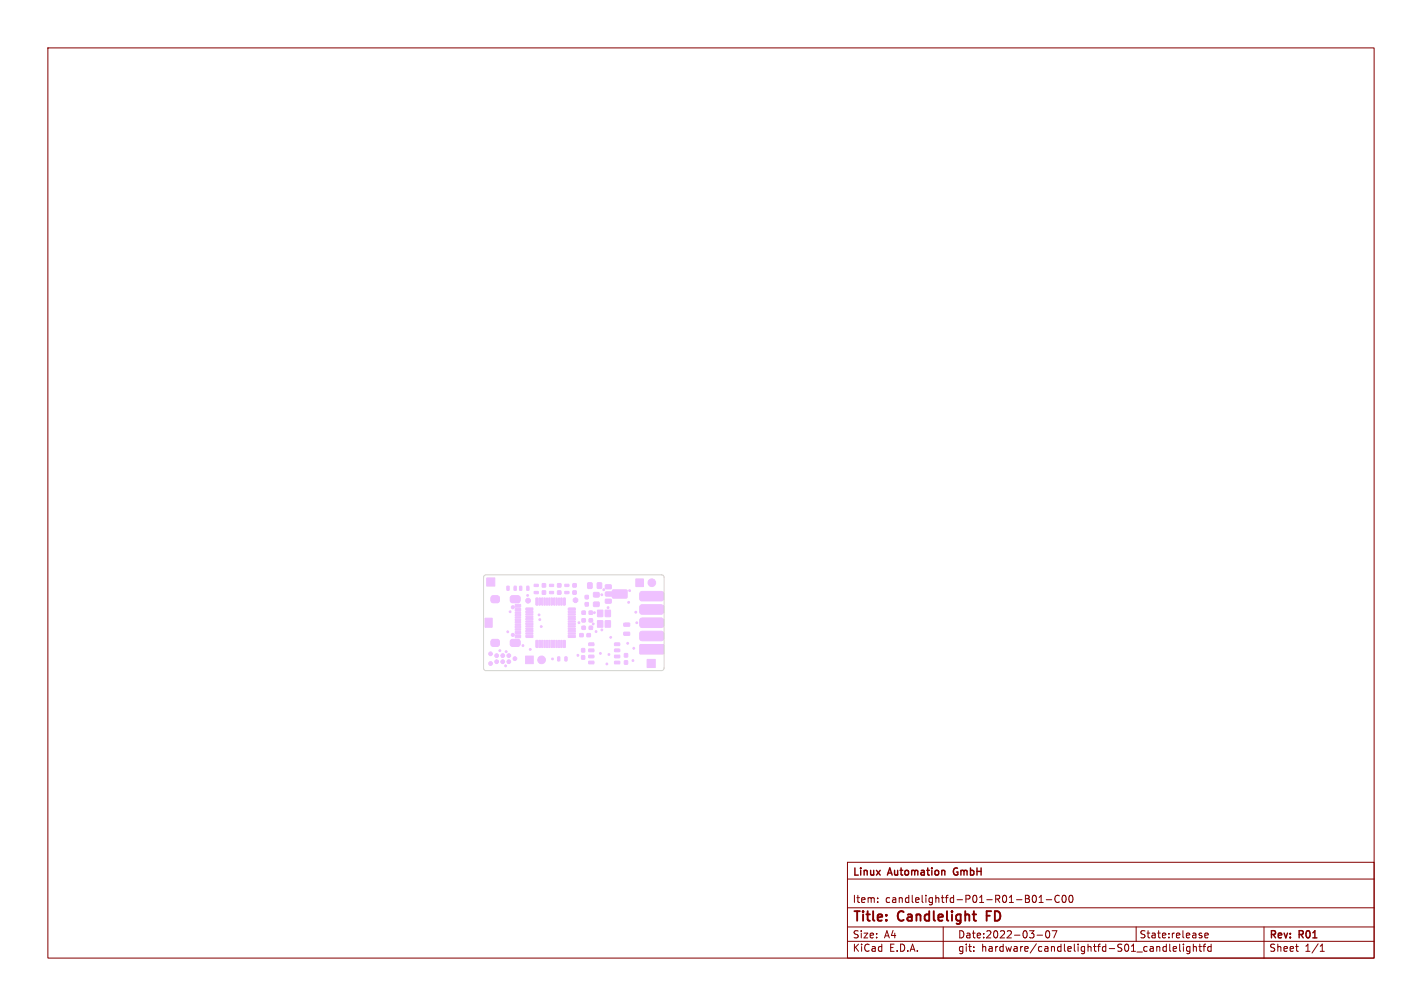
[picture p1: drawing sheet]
<svg xmlns="http://www.w3.org/2000/svg" width="297mm" height="210mm" viewBox="0 0 297 210" stroke-linecap="round" stroke-linejoin="round" font-family="sans-serif">
<defs><g id="words">
<g font-size="2.8" fill="#840000">
<text x="178" y="192.8">Title:</text>
<text x="187.5" y="192.8">Candlelight</text>
<text x="206.5" y="192.8">FD</text>
</g>
<g font-size="2.1" fill="#840000">
<text x="178" y="183.1">Linux</text>
<text x="185.5" y="183.1">Automation</text>
<text x="199.5" y="183.1">GmbH</text>
<text x="178" y="188.6">Item:</text>
<text x="184.8" y="188.6">candlelightfd-P01-R01-B01-C00</text>
<text x="178" y="196">Size:</text>
<text x="184.6" y="196">A4</text>
<text x="200" y="196">Date:2022-03-07</text>
<text x="237.9" y="196">State:release</text>
<text x="265" y="196.2">Rev:</text>
<text x="271.2" y="196.2">R01</text>
<text x="178" y="198.8">KiCad</text>
<text x="185.6" y="198.8">E.D.A.</text>
<text x="200" y="198.8">git:</text>
<text x="204.9" y="198.8">hardware/candlelightfd-S01_candlelightfd</text>
<text x="265" y="198.8">Sheet</text>
<text x="272.4" y="198.8">1/1</text>
</g>
</g></defs>
<g fill="none" stroke="#840000" stroke-width=".21">
<path d="M10 10h277v190h-277zM177 180h110v20h-110zM177 196.5h110M177 193.5h110M177 189.5h110M177 183.5h110M183.3 188.3v.1M183.3 187.5v.1M197 193.5v6.5M203.4 198.5v.1M203.4 197.7v.1M215.8 187l.2-.1a.8 .8 0 0 1 .5 .7 .8 .8 0 0 1-.5 .8 1 1 0 0 1-.2-1.4z"/>
<path d="M216.6 195.2h1.1M217 188.4h.9M217 187.3l.5-.4v1.5M218.5 187.8h1.2M218.6 194.4l.1-.1a.8 .8 0 0 1 .6 .7 .8 .8 0 0 1-.6 .8 1 1 0 0 1-.1-1.4zM219.7 194.3h1l-.6 1.5M221.2 187a.71 .71 0 0 0-.9 .5 .71 .71 0 0 0 .7 .9l.2-.1M222 187l.2-.1a.8 .8 0 0 1 .5 .7 .8 .8 0 0 1-.5 .8l-.2-.1-.2-.5zM223.5 187l.1-.1a.8 .8 0 0 1 .5 .7 .8 .8 0 0 1-.5 .8 1 1 0 0 1-.1-1.4zM237.3 193.5v3M244.3 197.1v1.3l.2 .2M245 198.1l.7-.1v-.3l-.5-.1-.2 .2 .1 .7h.6"/>
<path d="M246.4 197.1v1.3l.2 .2M247.2 197.1v.1M247.2 197.6v1M248.5 197.7l-.4-.1-.3 .3 .2 .6h.5M248.5 197.6v1.2l-.3 .3-.3-.1M249.2 197.7l.3-.1 .3 .1 .1 .9M249.2 197.1v1.5M250.4 197.6h.6M250.6 197.1v1.3l.4 .2M250.9 195.3l.2 .2-.2 .3M250.9 194.8l.1 .1M251.2 197.6h.6"/>
<path d="M251.6 195.3l.8-.2-.1-.2-.4-.1-.3 .2 .1 .7h.6M251.8 197.1l-.3 .2v1.3M253 197.7l-.5-.1-.3 .3 .2 .6h.6M253 197.1v1.5M264 193.5v6.5M270.6 197.6h.6M271 198.6h.2M275.7 198.6h.9M275.7 197.5l.5-.4v1.5"/>
</g>
<path d="M203.1 190.9h.8M203.5 192.1l.4 .1" fill="none" stroke="#840000" stroke-width=".4"/>
<g fill="none" stroke="#efc1ff" stroke-width=".3">
<circle cx="104.4" cy="135.8" r=".15"/>
<circle cx="105.6" cy="139" r=".15"/>
<circle cx="105.7" cy="136" r=".15"/>
<circle cx="106" cy="131.9" r=".15"/>
<circle cx="106.6" cy="127.7" r=".15"/>
<circle cx="109.2" cy="134.8" r=".15"/>
<circle cx="110.2" cy="124.3" r=".15"/>
<circle cx="110.8" cy="135.6" r=".15"/>
<circle cx="112.6" cy="128.4" r=".15"/>
<circle cx="112.8" cy="129.3" r=".15"/>
<circle cx="113" cy="130.8" r=".15"/>
<circle cx="115.4" cy="137.6" r=".15"/>
<circle cx="120.7" cy="136.8" r=".15"/>
<circle cx="120.9" cy="130" r=".15"/>
<circle cx="123.9" cy="130.3" r=".15"/>
<circle cx="124.1" cy="127.9" r=".15"/>
<circle cx="124.5" cy="131.8" r=".15"/>
<circle cx="125.4" cy="136.4" r=".15"/>
<circle cx="125.7" cy="131.5" r=".15"/>
<circle cx="125.7" cy="124.1" r=".15"/>
<circle cx="126.1" cy="123.1" r=".15"/>
<circle cx="126.7" cy="138.6" r=".15"/>
<circle cx="127" cy="126.9" r=".15"/>
<circle cx="127.2" cy="136.6" r=".15"/>
<circle cx="127.6" cy="133.1" r=".15"/>
<circle cx="131.1" cy="134.3" r=".15"/>
<circle cx="131.3" cy="125.7" r=".15"/>
<circle cx="131.5" cy="123.3" r=".15"/>
<circle cx="132.2" cy="137.9" r=".15"/>
<circle cx="132.4" cy="135.3" r=".15"/>
<circle cx="132.8" cy="127.8" r=".15"/>
<circle cx="133" cy="130" r=".15"/>
</g>
<g fill="#efc1ff" stroke="#efc1ff" stroke-width=".21">
<path d="M101.3 129.1h1.5v1.8h-1.5z"/>
<path d="M101.7 120.7h1.7v1.7h-1.7z"/>
<path d="M135.2 137.6h1.7v1.7h-1.7z"/>
<path d="M110 122.4h.5l-.1 .8h-.4z"/>
<path d="M108.5 122.4h.5l-.1 .8h-.4z"/>
<path d="M123.1 127.6h.6v.6h-.6z"/>
<path d="M121.6 127.6h.6v.6h-.6z"/>
<path d="M130.4 138h.7v.6h-.7z"/>
<path d="M130.4 136.5h.7v.6h-.7z"/>
<path d="M105.9 122.4h.4v.8h-.4z"/>
<path d="M107.4 122.4h.4v.8h-.4z"/>
<path d="M121.1 132.3h.7v.6h-.7z"/>
<path d="M122.6 132.3h.7v.6h-.7z"/>
<path d="M116.5 121.9h.6v.6h-.6z"/>
<path d="M116.5 123.4h.6v.6h-.6z"/>
<path d="M118 137.1l.4 .1v.8l-.4-.1z"/>
<path d="M116.5 137.1l.4 .1v.8l-.4-.1z"/>
<path d="M124.8 121.7h.8v1.1h-.8z"/>
<path d="M122.8 121.7h.8v1.1h-.8z"/>
<path d="M126.5 122.1h1.1l.1 .7-.2 .1h-1l-.1-.2z"/>
<path d="M126.5 123.6h1.8l.1 .7-.2 .2-1.7-.1-.1-.2z"/>
<path d="M127.9 123.2h3l.1 .2v1.3l-.2 .2-2.8-.1-.1-.2z"/>
<path d="M126.5 125.1h1.1l.1 .7-.2 .1h-1l-.1-.2z"/>
<path d="M123.1 129.2h.6v.6h-.6z"/>
<path d="M121.6 129.2h.6v.6h-.6z"/>
<path d="M118.7 132.6h1.4l.1 .4-1.4 .1z"/>
<path d="M118.7 132.1h1.4l.1 .2-1.5 .1z"/>
<path d="M118.7 131.6h1.4l.1 .2-1.5 .1z"/>
<path d="M118.7 131.1h1.4l.1 .2-1.5 .1z"/>
<path d="M118.7 130.6h1.4l.1 .2-1.5 .1z"/>
<path d="M118.7 130.1h1.4l.1 .2-1.5 .1z"/>
<path d="M118.7 129.6h1.4l.1 .2-1.5 .1z"/>
<path d="M118.7 129.1h1.4l.1 .2-1.5 .1z"/>
<path d="M118.7 128.6h1.4l.1 .2-1.5 .1z"/>
<path d="M118.7 128.1h1.4l.1 .2-1.5 .1z"/>
<path d="M118.7 127.6h1.4l.1 .2-1.5 .1z"/>
<path d="M118.7 126.9h1.4l.1 .4-1.4 .1z"/>
<path d="M117.6 124.9h.5l-.1 1.4-.4-.1z"/>
<path d="M117.1 124.8l.3 .1-.1 1.4h-.2z"/>
<path d="M116.6 124.8l.3 .1-.1 1.4h-.2z"/>
<path d="M116.1 124.8l.3 .1-.1 1.4h-.2z"/>
<path d="M115.6 124.8l.3 .1-.1 1.4h-.2z"/>
<path d="M115.1 124.8l.3 .1-.1 1.4h-.2z"/>
<path d="M114.6 124.8l.3 .1-.1 1.4h-.2z"/>
<path d="M114.1 124.8l.3 .1-.1 1.4h-.2z"/>
<path d="M113.6 124.8l.3 .1-.1 1.4h-.2z"/>
<path d="M113.1 124.8l.3 .1-.1 1.4h-.2z"/>
<path d="M112.6 124.8l.3 .1-.1 1.4h-.2z"/>
<path d="M111.9 124.9h.5l-.1 1.4-.4-.1z"/>
<path d="M109.9 126.9h1.3l.1 .4-1.4 .1z"/>
<path d="M109.8 127.6h1.5v.2l-1.4 .1z"/>
<path d="M109.8 128.1h1.5v.2l-1.4 .1z"/>
<path d="M109.8 128.6h1.5v.2l-1.4 .1z"/>
<path d="M109.8 129.1h1.5v.2l-1.4 .1z"/>
<path d="M109.8 129.6h1.5v.2l-1.4 .1z"/>
<path d="M109.8 130.1h1.5v.2l-1.4 .1z"/>
<path d="M109.8 130.6h1.5v.2l-1.4 .1z"/>
<path d="M109.8 131.1h1.5v.2l-1.4 .1z"/>
<path d="M109.8 131.6h1.5v.2l-1.4 .1z"/>
<path d="M109.8 132.1h1.5v.2l-1.4 .1z"/>
<path d="M109.9 132.6h1.3l.1 .4-1.4 .1z"/>
<path d="M111.9 133.7l.5 .1-.1 1.4-.4-.1z"/>
<path d="M112.6 133.7h.3l-.1 1.5-.2-.1z"/>
<path d="M113.1 133.7h.3l-.1 1.5-.2-.1z"/>
<path d="M113.6 133.7h.3l-.1 1.5-.2-.1z"/>
<path d="M114.1 133.7h.3l-.1 1.5-.2-.1z"/>
<path d="M114.6 133.7h.3l-.1 1.5-.2-.1z"/>
<path d="M115.1 133.7h.3l-.1 1.5-.2-.1z"/>
<path d="M115.6 133.7h.3l-.1 1.5-.2-.1z"/>
<path d="M116.1 133.7h.3l-.1 1.5-.2-.1z"/>
<path d="M116.6 133.7h.3l-.1 1.5-.2-.1z"/>
<path d="M117.1 133.7h.3l-.1 1.5-.2-.1z"/>
<path d="M117.6 133.7l.5 .1-.1 1.4-.4-.1z"/>
<path d="M121.6 130.7h.6v.7h-.6z"/>
<path d="M123.1 130.7h.6v.7h-.6z"/>
<path d="M106.7 124.5l.4-.2 1.3 .1 .2 .3v.9l-.3 .2h-1.5l-.2-.5z"/>
<path d="M102.7 124.5l.3-.2 1.1 .1 .2 .3v.9l-.4 .2h-1.1l-.3-.5z"/>
<path d="M106.7 133.6l.4-.1h1.3l.2 .4v.8l-.3 .2h-1.5l-.2-.4z"/>
<path d="M102.7 133.6l.3-.1h1.1l.2 .4v.8l-.4 .2h-1.1l-.3-.4z"/>
<path d="M107.6 126.2h1.1v.5h-1z"/>
<path d="M107.6 127h1.1v.5h-1z"/>
<path d="M107.6 128.3l1.1-.1 .1 .3h-1.1z"/>
<path d="M107.6 129.3l1.1-.1 .1 .3h-1.1z"/>
<path d="M107.6 129.8h1.1l.1 .2-1.1 .1z"/>
<path d="M107.6 130.8h1.1l.1 .2-1.1 .1z"/>
<path d="M107.6 132.6h1.1v.5h-1z"/>
<path d="M107.6 131.8h1.1v.5h-1z"/>
<path d="M107.6 131.3l1.1-.1 .1 .3h-1.1z"/>
<path d="M107.6 130.3l1.1-.1 .1 .3h-1.1z"/>
<path d="M107.6 128.8h1.1l.1 .2-1.1 .1z"/>
<path d="M107.6 127.8h1.1l.1 .2-1.1 .1z"/>
<path d="M133.7 134.6h4.8l.1 .1v1.7l-.2 .1h-4.7l-.1-.2z"/>
<path d="M133.7 131.9l.4-.1h4.1l.4 .4v1.2l-.1 .2-.4 .2h-4.1l-.4-.4v-1.1z"/>
<path d="M133.7 129.1l.4-.1h4.1l.4 .4v1.2l-.1 .3-.4 .1h-4.1l-.4-.4v-1.1z"/>
<path d="M133.7 126.4l.4-.2h4.1l.4 .4v1.2l-.1 .3-.4 .1h-4.1l-.4-.4v-1.1z"/>
<path d="M133.7 123.6l.4-.1h4.1l.4 .4v1.2l-.1 .2-.4 .2-4.1-.1-.4-.3v-1.1z"/>
<path d="M122.2 125.8h.7v.7h-.7z"/>
<path d="M122.2 124.3h.7v.7h-.7z"/>
<path d="M124.8 127.4h1.1v1.3h-1.1z"/>
<path d="M124.8 129.6h1.1v1.3h-1.1z"/>
<path d="M126.4 129.6h1.1v1.3h-1.1z"/>
<path d="M126.4 127.4h1.1v1.3h-1.1z"/>
<path d="M114.8 122h.8v.4h-.8z"/>
<path d="M114.8 123.5h.8v.4h-.8z"/>
<path d="M123 134.2h1l.1 .5-1.1 .1z"/>
<path d="M123 135.5h1l.1 .5-1.1 .1z"/>
<path d="M123 136.8l1-.1 .1 .5-1.1 .1z"/>
<path d="M123 138h1l.1 .5-1.1 .1z"/>
<path d="M128.4 138h1l.1 .5-1.1 .1z"/>
<path d="M128.4 136.8l1-.1 .1 .5-1.1 .1z"/>
<path d="M128.4 135.5h1l.1 .5-1.1 .1z"/>
<path d="M128.4 134.2h1l.1 .5-1.1 .1z"/>
<path d="M109.8 136.9h1.6v1.6h-1.6z"/>
<path d="M124 125.7h1.1v.9h-1.1z"/>
<path d="M124 123.7h1.1v.9h-1.1z"/>
<path d="M132.8 120.8h1.6v1.7h-1.6z"/>
<path d="M121.5 136.9h.6v.7h-.6z"/>
<path d="M121.5 135.4h.6v.7h-.6z"/>
<path d="M119.7 121.9h.6v.6h-.6z"/>
<path d="M119.7 123.4h.6v.6h-.6z"/>
<path d="M111.6 122h.8v.4h-.8z"/>
<path d="M111.6 123.5h.8v.4h-.8z"/>
<path d="M130.3 130.1h1.1l.1 .5-1.1 .1z"/>
<path d="M130.3 132h1.1l.1 .5-1.1 .1z"/>
<path d="M118 122h.8v.4h-.8z"/>
<path d="M118 123.5h.8v.4h-.8z"/>
<path d="M113.3 121.9h.6v.6h-.6z"/>
<path d="M113.3 123.4h.6v.6h-.6z"/>
<circle cx="107.5" cy="137.5" r=".39"/>
<circle cx="102.5" cy="138.5" r=".39"/>
<circle cx="102.5" cy="136.5" r=".39"/>
<circle cx="106.3" cy="136.9" r=".39"/>
<circle cx="106.3" cy="138.1" r=".39"/>
<circle cx="105" cy="136.9" r=".39"/>
<circle cx="105" cy="138.1" r=".39"/>
<circle cx="103.7" cy="136.9" r=".39"/>
<circle cx="103.7" cy="138.1" r=".39"/>
<circle cx="107.1" cy="126.8" r=".32"/>
<circle cx="107.1" cy="132.5" r=".33"/>
<circle cx="110.3" cy="125.4" r=".5"/>
<circle cx="113.1" cy="137.7" r=".8"/>
<circle cx="136.1" cy="121.6" r=".8"/>
<circle cx="120.2" cy="125.3" r=".5"/>
</g>
<path d="M103 125.3h.8M103 134h.8M107.1 125.3h1.1M107.1 134h1.1" fill="none" stroke="#efc1ff" stroke-width="1"/>
<path d="M101.2 120.1l.3-.1 37 .1 .2 .4-.1 19.3-.4 .2-37-.1-.2-.4v-19z" fill="none" stroke="#d0d2cd" stroke-width=".21"/>
<use href="#words"/>
</svg>
